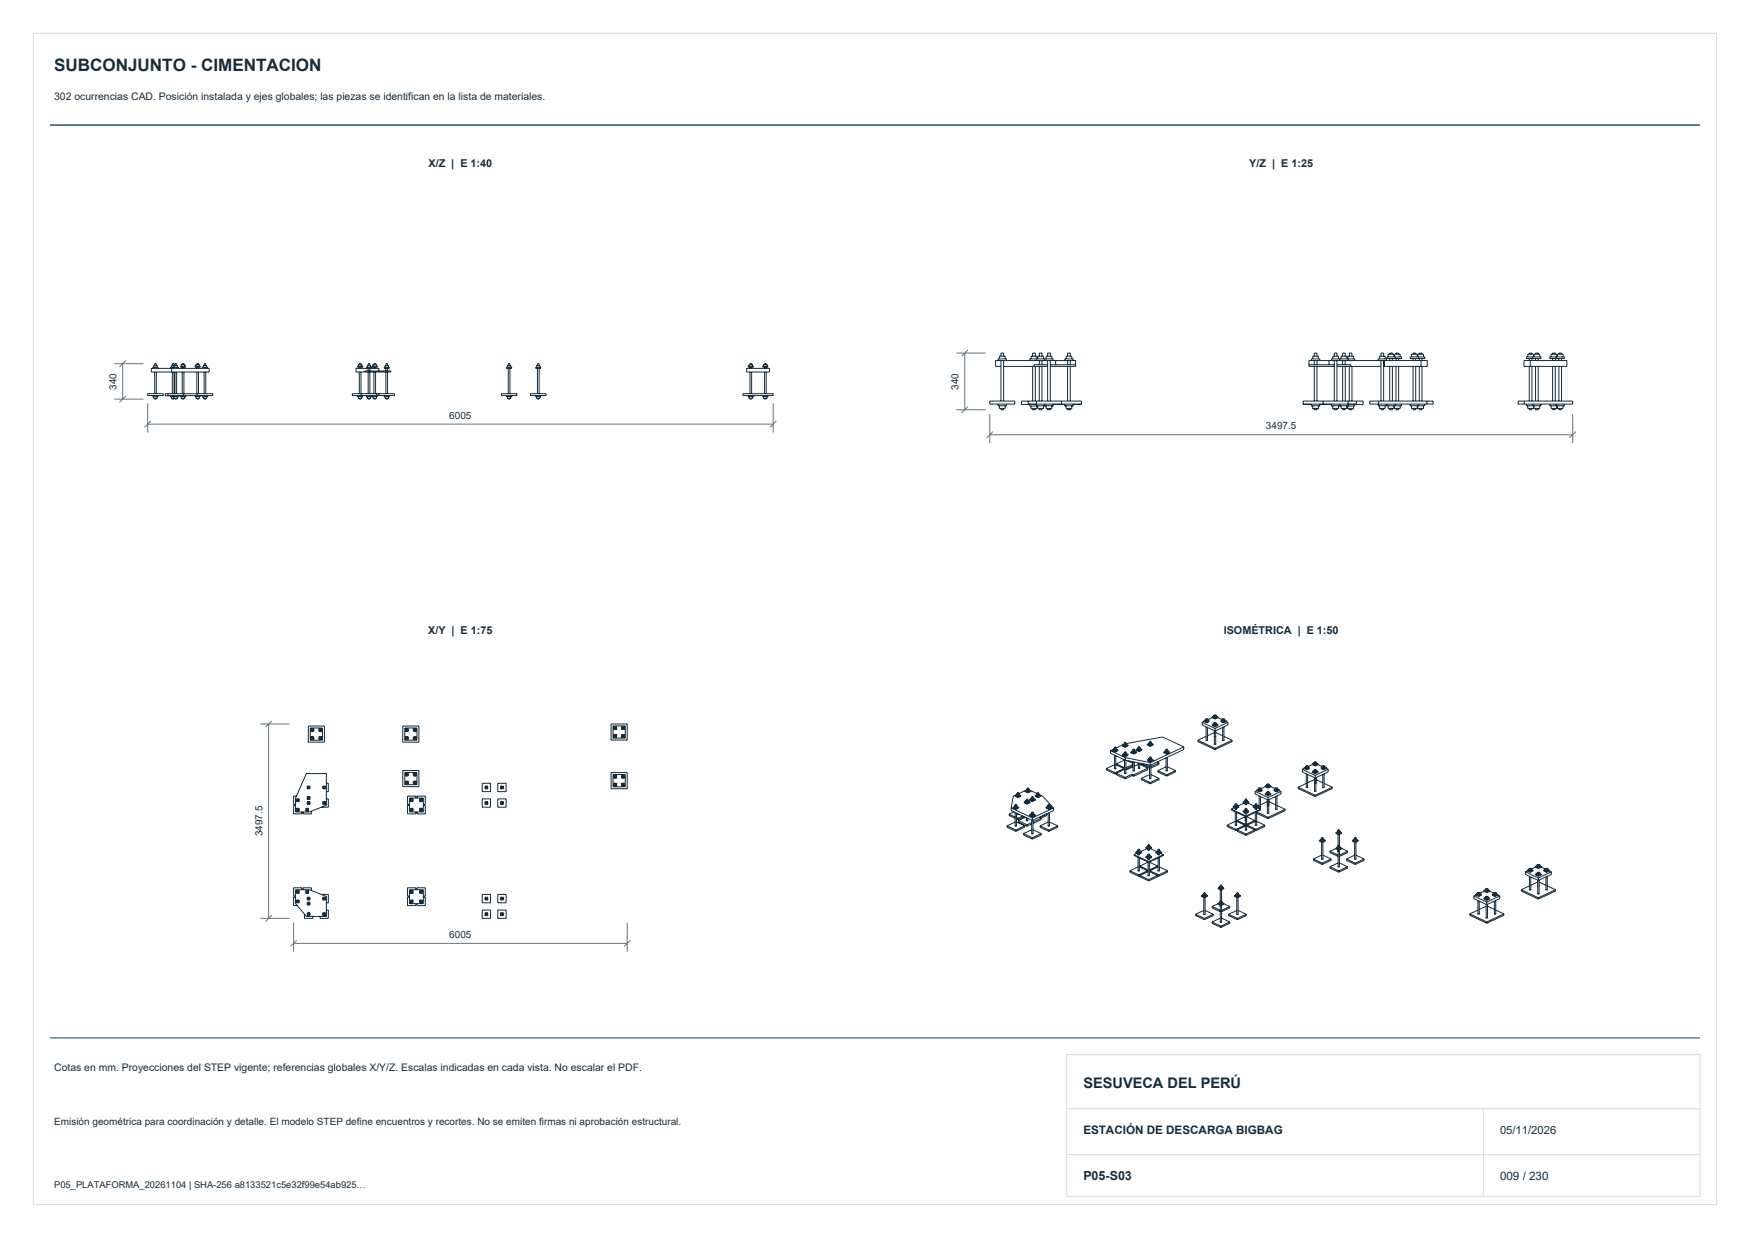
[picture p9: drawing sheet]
<svg xmlns="http://www.w3.org/2000/svg" width="420mm" height="297mm" viewBox="0 0 420 297" stroke-linecap="round" stroke-linejoin="round" font-family="sans-serif">
<defs><g id="words">
<text font-size="4.1" fill="#152c3d" x="13" y="17">SUBCONJUNTO - CIMENTACION</text>
<text font-size="3.5" fill="#152c3d" x="260" y="261">SESUVECA DEL PERÚ</text>
<text font-size="3" fill="#152c3d" x="260" y="283">P05-S03</text>
<g font-size="2.8" fill="#152c3d">
<text x="260" y="272">ESTACIÓN DE DESCARGA BIGBAG</text>
<text x="360" y="283">009 / 230</text>
</g>
<text font-size="2.7" fill="#152c3d" x="360" y="272">05/11/2026</text>
<g font-size="2.6" fill="#152c3d">
<text x="102.8" y="40">X/Z | E 1:40</text>
<text x="299.8" y="40">Y/Z | E 1:25</text>
<text x="102.8" y="152">X/Y | E 1:75</text>
<text x="293.7" y="152">ISOMÉTRICA | E 1:50</text>
</g>
<g font-size="2.5" fill="#152c3d">
<text x="13" y="24">302 ocurrencias CAD. Posición instalada y ejes globales; las piezas se identifican en la lista de materiales.</text>
<text x="13" y="257">Cotas en mm. Proyecciones del STEP vigente; referencias globales X/Y/Z. Escalas indicadas en cada vista. No escalar el PDF.</text>
</g>
<g font-size="2.4" fill="#152c3d">
<text x="27.9" y="93.5" transform="rotate(-90 27.9 93.5)">340</text>
<text x="230.1" y="93.5" transform="rotate(-90 230.1 93.5)">340</text>
<text x="107.8" y="100.4">6005</text>
<text x="303.8" y="103">3497.5</text>
<text x="63" y="200.7" transform="rotate(-90 63 200.7)">3497.5</text>
<text x="107.8" y="225">6005</text>
<text x="13" y="270">Emisión geométrica para coordinación y detalle. El modelo STEP define encuentros y recortes. No se emiten firmas ni aprobación estructural.</text>
</g>
<text font-size="2.3" fill="#152c3d" x="13" y="285">P05_PLATAFORMA_20261104 | SHA-256 a8133521c5e32f99e54ab925…</text>
</g></defs>
<path d="M8 8h404v281h-404zM256 253h152v34h-152zM256 277h152M256 266h152M356 266v21" fill="none" stroke="#d3dce3" stroke-width=".24"/>
<path d="M12 30h396" fill="none" stroke="#174e70" stroke-width=".35"/>
<path d="M12 249h396" fill="none" stroke="#174e70" stroke-width=".25"/>
<g fill="none" stroke="#152c3d" stroke-width=".24">
<path d="M35.4 94.4h3.8v.5h-3.8zM36.3 88.4h13.9v.8h-13.9zM36.7 88.4v-.3h1.2v.3M36.7 94.9v.2h1.2v-.2M36.9 88.1v-.4h.8v.4M36.9 95.1v.4h.8v-.4M37.1 87.7v-.5h.4v.5M37.1 95.5v.2h.4v-.2M37.1 89.2v5.2M37.5 89.2v5.2M39.7 94.4h11.4v.5h-11.4zM40.3 94.4v.5"/>
<path d="M40.9 88.4v-.3h1.9v.3M40.9 94.9v.3h.9M41.1 88.1v-.4h1.5v.4M41.1 95.2v.4h.9M41.2 88.4v.8M41.4 87.7v-.5h.4v.9M41.4 89.2v5.2M41.6 95.1h1.2M41.6 88.1v.3M41.6 94.9v.3M41.8 95.1v.6h-.4v-.1M41.8 95.5h.8"/>
<path d="M41.8 89.2v5.2M42 87.7v-.5h.4v.5M42 95.5v.2h.4v-.2M42 89.2v5.2M42.4 89.2v5.2M42.6 95.1v.5h-.2M42.8 94.9v.3h-.2M43.3 87.8h1.3v.3h-1.3zM43.5 87.8v-.4h.9v.4M43.5 95.1v.4h.9v-.4M43.7 87.4v-.2h.4v.2M43.7 95.5v.2h.4v-.2"/>
<path d="M43.7 88.1v.3M43.7 89.2v5.2M44.1 94.4v.5M44.1 88.1v.3M44.1 89.2v5.2M44.6 94.9v.2h-1.3v-.2M46.8 94.9v.2h1.3v-.2M46.8 87.8h1.3v.3h-1.3zM47 87.8v-.4h.9v.4M47 95.1v.4h.9v-.4M47.2 87.4v-.2h.4v.2M47.2 95.5v.2h.4v-.2"/>
<path d="M47.2 88.1v.3M47.2 89.2v5.2M47.3 94.4v.5M47.6 88.1v.3M47.6 89.2v5.2M48.6 88.4v-.3h1.2v.3M48.6 94.9v.2h1.2v-.2M48.8 88.1v-.4h.8v.4M48.8 95.1v.4h.8v-.4M49 87.7v-.5h.4v.5M49 95.5v.2h.4v-.2M49 89.2v5.2"/>
<path d="M49.4 89.2v5.2M84.6 94.4h10.1v.5h-10.1zM85.8 94.9v.2h1.3v-.2M85.8 87.8h1.3v.3h-1.3zM86 87.8v-.4h.9v.4M86 95.1v.4h.9v-.4M86.2 87.4v-.2h.4v.2M86.2 95.5v.2h.4v-.2M86.2 88.1v.3M86.2 89.2v5.2M86.6 88.1v.3M86.6 89.2v5.2"/>
<path d="M86.7 94.4v.5M87.9 88.4v-.3h1.3v.3M87.9 94.9v.2h1.3v-.2M88.1 88.1v-.4h.9v.4M88.1 95.1v.4h.9v-.4M88.4 87.7v-.5h.4v.5M88.4 95.5v.2h.4v-.2M88.4 88.4v.6M88.4 89.2v5.2M88.8 88.4v.6M88.8 89.2v5.2M89.3 94.9v.2h1.3v-.2"/>
<path d="M89.3 87.8h1.3v.3h-1.3zM89.5 87.8v-.4h.9v.4M89.5 95.1v.4h.9v-.4M89.7 87.4v-.2h.4v.2M89.7 95.5v.2h.4v-.2M89.7 88.1v.3M89.7 89.2v5.2M90.1 88.1v.3M90.1 89.2v5.2M90.4 94.4v.5M90.9 89v-.6h-5.5v.8h8.4v-.2h-6.2v.2M90.9 94.4v.5"/>
<path d="M92.2 88.1h1.2v.3h-1.2zM92.2 94.9v.2h1.2v-.2M92.4 88.1v-.4h.8v.4M92.4 95.1v.4h.8v-.4M92.6 87.7v-.5h.4v.5M92.6 95.5v.2h.4v-.2M92.6 88.4v.6M92.6 89.2v5.2M93 88.4v.6M93 89.2v5.2M120.3 94.4h3.8v.5h-3.8zM121.6 88.1h1.2v.3h-1.2z"/>
<path d="M121.6 94.9v.2h1.2v-.2M121.8 88.1v-.4h.8v.4M121.8 95.1v.4h.8v-.4M122 87.7v-.5h.4v.5M122 95.5v.2h.4v-.2M122 88.4v6M122.4 88.4v6M127.3 94.4h3.8v.5h-3.8zM128.6 88.1h1.2v.3h-1.2zM128.6 94.9v.2h1.2v-.2M128.8 88.1v-.4h.8v.4M128.8 95.1v.4h.8v-.4"/>
<path d="M129 87.7v-.5h.4v.5M129 95.5v.2h.4v-.2M129 88.4v6M129.4 88.4v6M178.3 94.4h7.3v.5h-7.3zM179.2 88.4h5.5v.8h-5.5zM179.6 94.9v.2h1.2v-.2M179.6 87.8h1.2v.3h-1.2zM179.8 87.8v-.4h.8v.4M179.8 95.1v.4h.8v-.4M180 87.4v-.2h.4v.2M180 95.5v.2h.4v-.2"/>
<path d="M180 88.1v.3M180 89.2v5.2M180.4 88.1v.3M180.4 89.2v5.2M183.1 94.9v.2h1.2v-.2M183.1 87.8h1.2v.3h-1.2zM183.3 87.8v-.4h.8v.4M183.3 95.1v.4h.8v-.4M183.5 87.4v-.2h.4v.2M183.5 95.5v.2h.4v-.2M183.5 88.1v.3M183.5 89.2v5.2"/>
<path d="M183.9 88.1v.3M183.9 89.2v5.2M237.6 96.2h6v.7h-6zM239.6 86.5v-.4h2v.4M239.6 96.9v.4h2v-.4M239.9 86.1v-.6h1.3v.6M239.9 97.3v.7h1.3v-.7M240.2 85.5v-.8h.7v.8M240.2 98v.3h.7v-.3M240.2 87.9h-1.2v-1.4h19.2v1.4h-6.1M240.2 86.5v9.7M240.9 87.9h10.5"/>
<path d="M240.9 86.5v9.7M246.8 96.2v.7h12.8M247.2 86.5v-.4h5.6v.4M247.2 97v.4h1.9M247.5 86.1v-.6h1.3v.6M247.5 97.4v.7h1.3v-.7M247.8 85.5v-.8h.7v.8M247.8 98.1v.2h.7v-.2M247.8 87.9v8.3M248.5 87.9v8.3M248.8 96.2v1.1h4M248.8 86.1v.4"/>
<path d="M248.8 97h-3.6v-.8h14.4v.8h-2M249.1 86.1v-.6h1.3v.6M249.1 97.3v.7h1.3v-.7M249.4 85.5v-.8h.7v.8M249.4 98v.3h.7v-.3M249.4 86.5v1M249.4 87.9v8.3M250.1 86.5v1M250.1 87.9v8.3M250.8 86.1v.4M250.8 96.9v.5h.3M251.1 86.1v-.6h1.3v.6"/>
<path d="M251.1 98h1.3M251.1 97.3v.8h.3M251.4 85.5v-.8h.7v.8M251.4 98v.3h.7v-.3M251.4 87.5h-3.2v.4M251.4 86.5v9.7M252.1 87.5h6.1M252.1 86.5v9.7M252.4 97.3v.8h-.3M252.8 96.9v.5h-.4M252.8 97h2.8M253.4 86.5v1"/>
<path d="M254.8 96.2v.8M255.6 86.5v-.4h2v.4M255.6 97.3h2M255.6 96.9v.5h.3M255.9 86.1v-.6h1.3v.6M255.9 98h1.3M255.9 97.3v.8h.3M256.2 85.5v-.8h.7v.8M256.2 98v.3h.7v-.3M256.2 86.5v1M256.2 87.9v8.3M256.9 86.5v1"/>
<path d="M256.9 87.9v8.3M257.2 97.3v.8h-.3M257.6 96.9v.5h-.4M314.2 87.5h6M314.8 86.5v-.4h2v.4M314.8 97.3h2M314.8 96.9v.5h.3M314.8 97h-2v-.8h14.4v.8h-3.6M315.1 86.1v-.6h1.3v.6M315.1 98h1.3M315.1 97.3v.8h.3M315.4 85.5v-.8h.7v.8"/>
<path d="M315.4 98v.3h.7v-.3M315.4 86.5v1M315.4 87.9v8.3M316.1 86.5v1M316.1 87.9v8.3M316.4 97.3v.8h-.3M316.8 96.9v.5h-.4M316.8 97h2.8M317.6 96.2v.8M319 86.5v1M319.6 86.5v-.4h5.6v.4M319.6 96.9v.5h.3"/>
<path d="M319.9 86.1v-.6h1.3v.6M319.9 98h1.3M319.9 97.3v.8h.3M320.2 85.5v-.8h.7v.8M320.2 98v.3h.7v-.3M320.2 87.9h-6v-1.4h28.4v1.4h-10.5M320.2 86.5v9.7M320.9 87.9h10.5M320.9 87.5h3.3v.4M320.9 86.5v9.7M321.2 97.3v.8h-.3M321.6 86.1v.4"/>
<path d="M321.6 96.9v.5h-.4M321.9 86.1v-.6h1.3v.6M321.9 97.3v.7h1.3v-.7M322.2 85.5v-.8h.7v.8M322.2 98v.3h.7v-.3M322.2 86.5v1M322.2 87.9v8.3M322.9 86.5v1M322.9 87.9v8.3M323.5 86.1v-.6h1.3v.6M323.5 97.4v.7h1.3v-.7M323.6 96.2v1.1h-4"/>
<path d="M323.6 86.1v.4M323.8 85.5v-.8h.7v.8M323.8 98.1v.2h.7v-.2M323.8 87.9v8.3M324.5 87.9v8.3M325.2 97v.4h-2M325.6 96.2v.7h-12.8M328.8 96.2h15.2v.7h-15.2zM330.8 86.5v-.4h2v.4M330.8 96.9v.4h2v-.4M330.9 96.2v.7M331.1 86.1v-.6h1.3v.6"/>
<path d="M331.1 97.3v.7h1.3v-.7M331.4 85.5v-.8h.7v.8M331.4 98v.3h.7v-.3M331.4 86.5v9.7M332.1 86.5v9.7M332.3 86.5v1.4M332.9 96.9v.4h3.5v-.4M332.9 85.6h3.5v.4h-3.5zM333.2 85.6v-.6h1.3v.6M333.2 97.3v.7h1.3v-.7M333.5 85v-.3h.7v.3M333.5 98v.3h.7v-.3"/>
<path d="M333.5 86v.5M333.5 87.9v8.3M334.2 86v.5M334.2 87.9v8.3M334.7 85.6v-.6h1.3v.6M334.7 97.3v.7h1.3v-.7M334.9 85.6v.4M334.9 96.9v.4M335 85v-.3h.7v.3M335 98v.3h.7v-.3M335 86v.5M335 87.9v8.3"/>
<path d="M335.7 86v.5M335.7 87.9v8.3M338.5 96.9v.4h3.5v-.4M338.5 85.6h3.5v.4h-3.5zM338.8 85.6v-.6h1.3v.6M338.8 97.3v.7h1.3v-.7M339.1 85v-.3h.7v.3M339.1 98v.3h.7v-.3M339.1 86v.5M339.1 87.9v8.3M339.8 86v.5M339.8 87.9v8.3"/>
<path d="M340.3 85.6v-.6h1.3v.6M340.3 97.3v.7h1.3v-.7M340.5 85.6v.4M340.5 96.9v.4M340.6 85v-.3h.7v.3M340.6 98v.3h.7v-.3M340.6 86v.5M340.6 87.9v8.3M341.1 86.5v1.4M341.3 86v.5M341.3 87.9v8.3M342.5 96.2v.7"/>
<path d="M364.4 96.2h13.1v.7h-13.1zM365.8 86.5h10.3v1.4h-10.3zM365.9 96.2v.7M366.4 96.9v.4h3.5v-.4M366.4 85.6h3.5v.4h-3.5zM366.7 85.6v-.6h1.3v.6M366.7 97.3v.7h1.3v-.7M367 85v-.3h.7v.3M367 98v.3h.7v-.3M367 86v.5M367 87.9v8.3M367.3 86.5v1.4"/>
<path d="M367.7 86v.5M367.7 87.9v8.3M367.9 85.6v.4M367.9 96.9v.4M368.2 85.6v-.6h1.3v.6M368.2 97.3v.7h1.3v-.7M368.5 85v-.3h.7v.3M368.5 98v.3h.7v-.3M368.5 86v.5M368.5 87.9v8.3M369.2 86v.5M369.2 87.9v8.3"/>
<path d="M372 96.9v.4h3.5v-.4M372 85.6h3.5v.4h-3.5zM372.3 85.6v-.6h1.3v.6M372.3 97.3v.7h1.3v-.7M372.6 85v-.3h.7v.3M372.6 98v.3h.7v-.3M372.6 86v.5M372.6 87.9v8.3M373.3 86v.5M373.3 87.9v8.3M373.5 85.6v.4M373.5 96.9v.4"/>
<path d="M373.8 85.6v-.6h1.3v.6M373.8 97.3v.7h1.3v-.7M374.1 85v-.3h.7v.3M374.1 98v.3h.7v-.3M374.1 86v.5M374.1 87.9v8.3M374.8 86v.5M374.8 87.9v8.3M74 174.2h3.9v3.8h-3.9zM74.5 174.6h2.9v3h-2.9zM74.7 176.7l.6 .2v.5h-.6zM74.7 174.8h.6l-.1 .7h-.5z"/>
<path d="M74.9 175.2h.2M76.5 176.9l.7-.2v.7h-.7zM76.5 174.8h.7v.7h-.5zM76.8 175.2h.2M96.7 174.2h3.8v3.8h-3.8zM97.1 174.6h3v3h-3zM97.3 174.8h.7l-.1 .7h-.6zM97.3 176.7l.7 .2v.5h-.7zM97.6 175.2h.2M99.2 174.8h.7v.7h-.6zM99.2 176.9l.7-.2v.7h-.7zM99.4 175.2h.2"/>
<path d="M146.7 173.7h3.8v3.8h-3.8zM147.1 174.1h3v3h-3zM147.3 174.3h.7v.7h-.7zM147.3 176.2h.7v.7h-.7zM149.2 174.3h.7v.7h-.7zM149.2 176.2h.7v.7h-.7zM267.3 179.6l.3 .2 .4-.2M267.3 179.6v.4l.3 .1 .4-.1v-.4M267.3 179.7l-.8 .4M267.5 179.6h.3M267.5 179.3h.3M267.5 179.5l-.2 .1"/>
<path d="M267.5 179.6h.1M267.5 179.3v.4M267.8 179.6h.1M267.8 179.3v.4M268 179.7l.3 .2M268.3 179.9l-.7 .3M268.3 179.9v.2l-.7 .3M269.7 178.6l-1.9 .9 .2 .1M269.7 178.5l.4 .2 .3-.2M269.7 178.5v.3l.4 .1 .3-.1v-.3M269.9 178.2h.3M269.9 178.4l-.2 .1"/>
<path d="M269.9 178.5h.1M269.9 178.2v.3M270 179.1v.2M270 179.1l-.7-.3v.2l.7 .3M270.2 178.2v.3h-.3M270.2 178.4l.2 .1M270.3 178.4l8.7-1.6 5.1 2.4M270.4 178.6l.3 .2M270.7 178.8l-.7 .3M270.7 178.8v.2l-.7 .3M271.9 179.8h.4M271.9 180l-.2 .1"/>
<path d="M271.9 179.8v.4M272.3 180l.1 .1M272.3 179.8v.4M272.7 179.8l.7 .3M272.7 179.8v.2l.7 .3M273 179.5l.4 .2 .3-.2M273 179.5v.4l.4 .1 .3-.1v-.4M273 179.6l-.3 .2M273.2 179.5h.3M273.2 179.2h.3M273.2 179.4l-.2 .1M273.2 179.5h.1"/>
<path d="M273.2 179.2v.4M273.5 179.4l.2 .1M273.5 179.2v.4M273.5 179.5h.1M273.7 179.6l.4 .2M274.1 179.8l-.7 .3M274.1 179.8v.2l-.7 .3M275.3 178.6v.1l.8 .4M275.3 178.6l.8 .3M275.7 178.3l.4 .1 .3-.1M275.7 178.3v.3l.4 .1 .3-.1v-.3M275.7 178.4l-.4 .2"/>
<path d="M275.9 178.3h.3M275.9 177.9h.3M275.9 178.1l-.2 .2M275.9 178.2h.1M275.9 177.9v.4M276.1 178.9v.2M276.2 178.1l.2 .2M276.2 177.9v.4M276.2 178.3h.1M276.4 178.4l.4 .2M276.8 178.6l-.7 .3M276.8 178.6v.1l-.7 .4"/>
<path d="M279.9 179.8h.3M279.9 180l-.2 .1M279.9 179.8v.4M280.2 180l.2 .1M280.2 179.8v.4M284.1 179.2l-8 3.8M284.1 179.2v.6l-8 3.8M287.5 177.6l4.1 1.9M287.5 177.6v.3l4.1 1.9M288.5 173.3v.6l3.1 1.5M288.5 173.3l3.1 1.5M288.9 172.9l.7 .3"/>
<path d="M288.9 172.9v.2l.7 .3M288.9 173.1l-.4 .2M289.3 172.6l.3 .2 .4-.2M289.3 172.6v.4l.3 .1 .4-.1v-.4M289.3 172.7l-.4 .2M289.4 177.6h.4M289.5 172.6h.3M289.5 172.5h.3M289.5 172.6h.1M289.5 177.6h-.1M289.5 176.7l-2 .9M289.5 172.5v.2"/>
<path d="M289.5 174.4v3.2M289.5 172.5l-.2 .1M289.5 173.4h.1M289.6 173.2v.2M289.8 172.5l.2 .1M289.8 177.6h.1M289.8 172.5v.2M289.8 174.5v3.1M289.8 172.6h.1M290 172.7l.2 .1v.4l-.6 .2M290.2 173l-.6 .2M290.9 173.8l.7 .4"/>
<path d="M290.9 173.8v.2l.7 .3M290.9 172l.6 .2M290.9 172v.2l.6 .2M290.9 172.2l-.9 .4M291.3 171.7l.3 .2 .4-.2M291.3 171.7v.3l.3 .1 .3-.1 .1-.3M291.3 173.6l.3 .1 .4-.1M291.3 173.6v.3l.3 .1 .3-.1 .1-.3M291.3 171.8l-.4 .2M291.3 173.7l-.4 .1M291.4 178.5h.4M291.4 176.7h.1"/>
<path d="M291.4 171.7h.4M291.4 173.6h.4M291.4 178.5h.1M291.4 176.6h.1M291.4 171.6h.4M291.4 173.4h.4M291.4 171.7h.1M291.4 173.5v.1M291.4 175.7l-1.6 .8M291.4 171.6v.1M291.4 173.4v.2M291.4 175.3v3.3"/>
<path d="M291.5 172.2h.3M291.5 172.4h.3M291.5 172.2v.2M291.5 171.6l-.2 .1M291.5 173.4l-.2 .2M291.5 174.3h.1M291.5 171.5l-.1 .1M291.5 171.5l.3 .1M291.5 173.4h-.1M291.5 173.4h.3M291.6 174.2v.1M291.6 174.8v.6"/>
<path d="M291.6 179.5v.3M291.7 174.3h.1M291.8 171.6l.2 .1M291.8 173.4l.2 .2M291.8 172.2v.2M291.8 171.7h.1M291.8 173.5v.1M291.8 171.6v.1M291.8 173.4v.2M291.8 175.3v3.3M291.8 175.7l1.6 .8M291.8 176.7h.1"/>
<path d="M291.8 178.5h.1M292 173.7l.3 .1M292 171.8l.3 .2M292.3 172.2l.9 .4M292.3 172v.2M292.3 173.8v.2l-.7 .3M292.3 172l-.5 .2M292.3 172.2l-.5 .2M292.3 173.8l-.7 .4M293 173l.6 .2M293.2 172.6l.4 .2 .3-.2M293.2 172.6l.1 .4 .3 .1 .3-.1v-.4"/>
<path d="M293.2 172.7l-.2 .1v.4l.6 .2M293.4 177.6h.4M293.4 172.6h.4M293.4 172.5h.3M293.4 172.6h.1M293.4 177.6h.1M293.4 172.5v.2M293.4 174.5v3.1M293.4 172.5l-.2 .1M293.6 173.2v.2M293.7 173.4h.1M293.7 172.5l.2 .1"/>
<path d="M293.7 177.6h.1M293.7 176.7l2 .9M293.7 172.5v.2M293.7 174.4v3.2M293.8 172.6h.1M293.9 172.7l.4 .2M294.3 173.1l.4 .2M294.3 172.9l-.7 .3M294.3 173.1l-.7 .3M294.3 172.9v.2M294.7 173.3l-3.1 1.5M294.7 173.3v.6l-3.1 1.5"/>
<path d="M295.7 177.6l-4.1 1.9M295.7 177.6v.3l-4.1 1.9M70.9 193.2h-.4v2h2v-.4M71.1 191.6h.7v.7h-.7zM71.1 193.9h.7v.7h-.7zM71.1 191h-.6v2h.4M71.4 192h.2M73.4 193.9h.7v.7h-.7zM73.5 185.6h4.8v7.6l-4 1.6h-3.4v-3.4zM73.7 192.3h.7v.7h-.7zM73.7 188.6h.7v.6h-.7zM73.7 191.1h.7v.7h-.7z"/>
<path d="M74.7 194.6v.6h-2v-.4M77.5 192.3h.6v.7h-.6zM77.5 188.6h.6v.6h-.6zM78.3 191.6h.5v2h-1.7M78.3 187.9h.5v2h-.5M96.7 184.8h3.8v3.9h-3.8zM97.1 185.3h3v2.9h-3zM97.3 185.5h.7v.5l-.7 .2zM97.3 187.4h.6l.1 .6h-.7zM98.3 191.4h3.3v3.4h-3.3zM98.3 193.2h-.5v2h2v-.4M98.5 191.6h.6v.7h-.6z"/>
<path d="M98.5 193.9h.6v.7h-.6zM99.2 185.5h.7v.7l-.7-.2zM99.3 187.4h.6v.6h-.7zM99.8 191.4v-.4h-2v2h.5M100.1 191.4v-.4h2v2h-.5M100.7 191.6h.7v.7h-.7zM100.7 193.9h.7v.7h-.7zM101 192h.2M101.6 193.2h.5v2h-2v-.4M115.7 191.6h2v2h-2zM115.7 187.9h2v2h-2zM116.4 188.6h.7v.6h-.7z"/>
<path d="M116.4 192.3h.7v.7h-.7zM119.5 191.6h2v2h-2zM119.5 187.9h2v2h-2zM120.1 188.6h.7v.6h-.7zM120.1 192.3h.7v.7h-.7zM146.7 185.3h3.8v3.9h-3.8zM147.1 185.8h3v2.9h-3zM147.3 187.9h.7v.6h-.7zM147.3 186h.7v.7h-.7zM149.2 187.9h.7v.6h-.7zM149.2 186h.7v.7h-.7zM241.7 198.1l2.1 1"/>
<path d="M241.7 198.1v.3l2.1 1M242.2 195.3l1.4 .7M242.2 195.3v.3l1.4 .7M242.7 193.8l5.1 2.4M242.7 193.8v.7l5.1 2.3M243.1 193.7l.7 .3M243.1 193.7v.1l.7 .4M243.3 194.8l-1.1 .5M243.5 193.4l.3 .1 .4-.1M243.5 193.4v.3l.3 .1 .3-.1 .1-.3M243.5 193.5l-.4 .2M243.6 193.4h.4"/>
<path d="M243.6 193h.4M243.6 193.2l-.1 .2M243.6 193.4h.1M243.6 198.1l.3 .1M243.6 197.2l-1.9 .9M243.6 193v.4M243.6 194.9v3.3M243.8 194v.2M243.8 199.1v.3M244 190.6l.3 .1 .3-.1M244 190.6v.3l.3 .1 .3-.1v-.3M244 190.7l-.8 .3-.5 2.8"/>
<path d="M244 193.2l.2 .2M244 197.2l1.9 .9M244 196.2l.3 .1M244 196.5l.3 .1M244 193v.4M244 195.1v3.1M244 193.4h.1M244 198.1h.1M244 198.1l-.1 .1M244.1 195.3l.3 .1M244.1 195.3h.1M244.1 190.2h.4"/>
<path d="M244.1 190.4l-.1 .2M244.1 190.5h.1M244.1 190.2v.4M244.1 195.1v.3M244.2 193.5l.3 .2M244.3 191.2l-.7-.4v.2l.7 .4M244.3 191.2v.2M244.3 196.3v.3M244.4 196.9l2.1 1M244.4 196.9v.3l2.1 1M244.5 190.2v.4h-.4M244.5 195.3v.1"/>
<path d="M244.5 195.3h.1M244.5 195.3l-.1 .1M244.5 193.7l-.7 .3M244.5 193.7v.1l-.7 .4M244.6 190.7l.4 .1M245 190.8l-.7 .4M245 190.8v.2l-.7 .4M245.5 195.8l-1.2 .5M245.6 200l2.2 1M245.6 200v.3l2.2 1M245.8 192.4l.7 .3M245.8 192.4v.2l.7 .3"/>
<path d="M245.8 195.9l-1.5 .7M245.9 198.1l-2.1 1M245.9 198.1v.3l-2.1 1M246.1 196.1l-1.7 .8M246.1 192.1l.4 .2 .3-.2M246.1 192.1l.1 .4 .3 .1 .3-.1v-.4M246.1 192.2l-.3 .2M246.3 191.8h.4M246.3 192l-.2 .1M246.3 191.8v.4l.4-.1M246.3 196.8l.4 .1M246.3 196.2v.7"/>
<path d="M246.4 191.7h.1M246.4 189.5l-1.9 .9 .1 .2M246.4 189.4l.3 .2 .4-.2M246.4 189.4v.4l.3 .1 .3-.1 .1-.4M246.4 191.7l.3 .1M246.5 192.7v.2M246.5 197.9v.3M246.5 189.4l.3 .1M246.5 189.1h.4M246.5 189.3l-.1 .1M246.5 189.4h.1M246.5 189.1v.4"/>
<path d="M246.7 192l.1 .1M246.7 191.8v.3M246.7 196.3v.6M246.7 192.1h.1M246.7 196.9h.1M246.7 190l.7-.3v.2l-.7 .3M246.7 190l-.7-.3v.2l.7 .3M246.7 190v.2M246.8 192.2l.4 .2M246.9 189.4l-.1 .1M246.9 189.3l.2 .1M246.9 189.1v.4"/>
<path d="M247.1 189.5l1.9 .9-.2 .2M247.1 195.5l.7 .3M247.1 195.5v.2l.7 .3M247.1 191.8v.2l.7 .3M247.1 191.8l.7 .3M247.2 192.4l-.7 .3M247.2 192.4v.2l-.7 .3M247.4 195.2l.4 .2 .3-.2M247.4 195.2v.4l.4 .1 .3-.1v-.4M247.4 191.5l.4 .2 .3-.2M247.4 191.5v.4l.4 .1 .3-.1v-.4M247.4 195.3l-.3 .2"/>
<path d="M247.4 191.6l-.3 .2M247.6 195.2h.3M247.6 191.5h.3M247.6 194.9h.3M247.6 191.2h.3M247.6 195.1l-.2 .1M247.6 195.2h.1M247.6 191.4l-.2 .1M247.6 191.5h.1M247.6 199.9l.3 .1M247.6 199.1l-2 .9M247.6 197.3l-1.1 .6"/>
<path d="M247.6 197.7l-1.1 .5M247.6 191.2v.3M247.6 194.9v.4M247.6 196.8v3.2M247.8 192.1v.2M247.8 195.8v.2M247.8 196.2v.6M247.9 195.2h.1M247.9 195.1l.2 .1M247.9 191.4l.2 .1M247.9 199.9v.1M247.9 199.1l2 .9"/>
<path d="M247.9 191.2v.3M247.9 194.9v.4M247.9 196.8v3.2M247.9 191.5h.1M248.1 195.3l.4 .2M248.1 191.6l.4 .2M248.4 190.8l.7 .4M248.4 190.8v.2l.7 .4M248.5 191.8v.2l-.7 .3M248.5 195.5v.2l-.7 .3M248.5 195.5l-.7 .3M248.5 191.8l-.7 .3"/>
<path d="M248.8 190.6l.3 .1 .4-.1M248.8 190.6v.3l.3 .1 .3-.1 .1-.3M248.8 190.7l-.4 .1M248.9 190.6h.4M249 190.2h.3M249 190.5h.1M249 190.2v.4M249.1 191.2l.7-.4v.2l-.7 .4M249.1 191.2v.2M249.3 190.4l.2 .2M249.3 190.2v.4M249.3 190.6h.1"/>
<path d="M249.5 190.7l.7 .3 2.7 2.8M249.6 198.1l2.1 1M249.6 198.1v.3l2.1 1M249.9 200l-2.1 1M249.9 200v.3l-2.1 1M251 193.7v.1l.7 .4M251 193.7l.7 .3M251.1 195.3h.1M251.2 195.3l-1.7 .8 .4 .2v.3l-2 .9M251.2 195.3v.4l-3.3 1.5M251.4 193.4l.3 .1 .4-.1M251.4 193.4v.3l.3 .1 .4-.1v-.3"/>
<path d="M251.4 193.5l-.4 .2M251.6 193.4h.3M251.6 193h.3M251.6 193.2l-.2 .2M251.6 193.4h.1M251.6 198.1l.3 .1M251.6 197.2l-2 .9M251.6 193v.4M251.6 195.1v3.1M251.7 194v.2M251.7 199.1v.3M251.9 193.2l.2 .2"/>
<path d="M251.9 197.2l1.9 .9M251.9 193v.4M251.9 194.9v3.3M251.9 193.4h.1M251.9 198.1h.1M251.9 198.1v.1M252.1 193.5l.3 .2M252.4 193.7v.1l-.7 .4M252.4 193.7l-.7 .3M252.9 193.8l-5.1 2.4M252.9 193.8v.7l-5.1 2.3M253.8 198.1l-2.1 1"/>
<path d="M253.8 198.1v.3l-2.1 1M265.5 184.4l2.1 1M265.5 184.4v.3l2.1 1M266.5 180.1l3.5 1.6M266.5 180.1v.6l3.5 1.7M267.5 184.3l.3 .1M267.5 183.5l-2 .9M267.5 181.2v3.2M267.6 180.2l-.7-.3v.2l.7 .3M267.6 180.2v.2M267.6 185.4v.3M267.8 184.3v.1"/>
<path d="M267.8 183.5l2 .9M267.8 181.3v3.1M267.9 185.6l-.3 .1M267.9 185.5l2.1 1M267.9 183.3l2 .9M267.9 183.3v.2M267.9 185.5v.4l2.1 1M269.3 181l.7 .4M269.3 181v.2l.7 .3M269.7 180.8l.4 .1 .3-.1M269.7 180.8v.3l.4 .1 .3-.1v-.3M269.7 180.9l-.4 .1"/>
<path d="M269.8 184.4l-2.2 1M269.8 184.4v.2M269.8 184.4l.1 .1M269.9 183.3h.1M269.9 183.2h.1M269.9 180.4h.3M269.9 180.6l-.2 .2M269.9 180.7v.1M269.9 185.5h.1M269.9 182.3l-2 1M269.9 184.6l-2 .9M269.9 180.4v.4"/>
<path d="M269.9 182.3v3.2M270 181.7l6.1 1.3M270 182.4l6.1 1.2M270 181.4v.1M270 181.7v.7M270 186.5v.4M270.2 180.7l-.3 .1M270.2 180.6l.2 .2M270.2 183.2v.1M270.2 185.5h-.3M270.2 180.4v.4M270.2 182.4v3.1"/>
<path d="M270.4 180.9l.3 .1M270.4 182.4l1.5 .7M270.7 181l-.7 .4M270.7 181v.2l-.7 .3M271.4 180.4l.7 .3M271.4 180.4v.2l.7 .3M271.7 186.1l-1.7 .8M271.7 185.7l.4 .2M271.7 185.7l-1.7 .8M271.7 186.1l.4 .1M271.7 185.7v.4M271.7 180.1l.4 .2 .3-.2"/>
<path d="M271.7 180.1l.1 .4 .3 .1 .3-.1v-.4M271.7 180.2l-.3 .2M271.9 184.9h.4M271.9 180.1h.4M271.9 184.8h.1M271.9 180.1h.1M271.9 184l-1.5 .7-.2-.1M271.9 183.4l-1.7 .8M271.9 183.7l-1.7 .8M271.9 182.7v2.2M272.1 180.7v.2M272.1 185.9v.3"/>
<path d="M272.3 182.8v2.1M272.3 180.1h.1M272.3 184.9h.1M272.4 180.2l.4 .2M272.8 180.4l-.7 .3M272.8 180.4v.2l-.7 .3M273.2 184.3h.3M273.2 184.2h.1M273.2 183.4l-.9 .4M273.2 183v1.3M273.4 180.1v.2M273.5 183.4l2 .9"/>
<path d="M273.5 183.1v1.2M273.5 184.3h.1M273.9 183.2v.1l2 1M273.9 186.7l2.2 1M273.9 186.7v.4l2.2 .9M274.4 183.3l1.5 .6M275.3 182.3l.8 .3M275.3 182.3v.1l.8 .4M275.5 184.3l-3.4 1.6M275.5 184.3v.3l-3.4 1.6M275.7 182l.4 .1 .3-.1M275.7 182v.3l.4 .1 .3-.1v-.3"/>
<path d="M275.7 182.1l-.4 .2M275.9 186.7h.3M275.9 182h.3M275.9 186.7h.1M275.9 181.6h.3M275.9 181.8l-.2 .2M275.9 182h.1M275.9 185.8l-2 .9M275.9 181.6v.4M275.9 183.6v3.2M276.1 182.6v.2M276.1 183v.6"/>
<path d="M276.1 187.7v.3M276.2 181.8l.2 .2M276.2 185.8l2 .9M276.2 181.6v.4M276.2 183.5v3.3M276.2 182h.1M276.2 186.7h.1M276.4 182.1l.4 .2M276.8 182.3l-.7 .3M276.8 182.3v.1l-.7 .4M277.7 182.8l.5 .2M277.9 184.9v.3l2.1 1"/>
<path d="M277.9 184.9l2.1 1M278.2 186.7l-2.1 1M278.2 183l-2 .9M278.2 186.7v.4l-2.1 .9M278.2 183v.3l-2 1M279.3 180.4v.2l.7 .3M279.3 180.4l.7 .3M279.7 180.1l.3 .2 .4-.2M279.7 180.1v.4l.3 .1 .3-.1 .1-.4M279.7 180.2l-.4 .2M279.8 184.9h.4M279.8 180.1h.4"/>
<path d="M279.9 184.8h.1M279.9 180.1h.1M279.9 184l-2 .9M279.9 181.8v3.1M280 180.7v.2M280 185.9v.3M280.2 181.7v3.2M280.2 184l1.9 .9M280.2 180.1h.1M280.2 184.9h.1M280.4 180.2l.3 .2M280.7 180.4l-.7 .3"/>
<path d="M280.7 180.4v.2l-.7 .3M282.1 184.9l-2.1 1M282.1 184.9v.3l-2.1 1M294.5 198l2.1 1M294.5 198v.3l2.1 1M295.5 194.1l3.5 1.7M295.5 194.1v.2l3.5 1.6M295.9 193.5l.7 .3M295.9 193.5v.2l.7 .3M296.2 193.8l-.7 .3M296.3 193.2l.3 .2 .4-.2M296.3 193.2v.3l.3 .2 .4-.1v-.4"/>
<path d="M296.3 193.3l-.4 .2M296.4 194.1l.4 .1M296.4 198h.4M296.5 193.2l.2 .1M296.4 194.1h.1M296.5 197.9h.1M296.5 192.9h.3M296.5 192.9h.2M296.5 193.1l-.2 .1M296.5 193.2h.1M296.5 197l-2 1M296.5 192.9v.3"/>
<path d="M296.5 193.9v.3M296.5 194.7v3.3M296.6 193.8v.2M296.6 199v.3M296.7 192.9h.1M296.8 194.1v.1M296.8 193.2l-.1 .1M296.8 193.1l.2 .1M296.8 197.9v.1M296.8 197l1.9 1M296.8 192.9v.3M296.8 193.9v.3"/>
<path d="M296.8 194.9v3.1M296.9 196.8l2-.9v3.2M296.9 196.8v.3M296.9 196.8l2 1M297 193.3l.3 .2M297.3 193.5l-.7 .3M297.3 193.5v.2l-.7 .3M298.3 194.6l.7 .4M298.3 194.6v.2l.7 .3M298.3 192.4v.1l.7 .4M298.3 192.4l.7 .3M298.6 192.7l-1.5 .7"/>
<path d="M298.7 194.3l.3 .2 .4-.2M298.7 194.3v.4l.3 .1 .4-.1v-.4M298.7 192.1l.3 .1 .4-.1M298.7 192.1v.3l.3 .1 .4-.1v-.3M298.7 194.5l-.4 .1M298.7 192.2l-.4 .2M298.7 198l-2.1 1M298.7 198l.2 .1M298.7 198v.2M298.9 193h.3M298.9 199.1h.3M298.9 196.8h.1"/>
<path d="M298.9 194.3h.3M298.9 192.1h.3M298.9 193h.1M298.9 199.1h.1M298.9 194h.3M298.9 191.7h.3M298.9 195.2l.1 .1 .2-.1M298.9 194.2l-.2 .1M298.9 194.3h.1M298.9 191.9l-.2 .2M298.9 192.1h.1M298.9 198.2l-2.3 1.1"/>
<path d="M298.9 191.7v.4M298.9 192.8v.2M298.9 194v.4M298.9 195.1v.2M299 192.7v.2M299 195v.1M299 195.8v.1M299.2 192.9h.1M299.2 194.2l.2 .1M299.2 191.9l.2 .2M299.2 196.8h.1M299.2 198.2l2 .9"/>
<path d="M299.2 191.7v.4M299.2 192.8v.2M299.2 194v.4M299.2 195.1v.2M299.2 194.3h.1M299.2 192.1h.1M299.2 199.1h.1M299.2 196.9h.1M299.3 198l-.1 .1M299.3 198l2.1 1M299.3 198v.2M299.4 194.5l.3 .1"/>
<path d="M299.4 192.2l.3 .2M299.5 192.7l1.5 .7M299.7 194.6l-.7 .4M299.7 194.6v.2l-.7 .3M299.7 192.4l-.7 .3M299.7 192.4v.1l-.7 .4M300.7 193.5l.7 .3M300.7 193.5v.2l.7 .3M301.1 193.2l.3 .2 .4-.2M301.1 193.2v.3l.3 .2 .4-.1v-.4M301.1 193.3l-.4 .2M301.2 199.1l-2.2 1"/>
<path d="M301.2 199.1v.3l-2.2 1M301.2 196.8v.3M301.2 196.8l-2-.9v3.2M301.2 199.1l.2 .2M301.2 196.8l-2 1M301.2 194.9l.1 .1M301.2 189.9l3.1 1.4M301.2 189.9v.6l3.1 1.4M301.3 194.1h.3M301.3 198h.3M301.3 193.2h.3M301.3 194.1h.1"/>
<path d="M301.3 197.9h.1M301.3 192.9h.3M301.3 193.1l-.2 .1M301.3 193.2h.1M301.3 197l-2 1M301.3 192.9v.3M301.3 193.9v.3M301.3 194.9v3.1M301.4 193.8v.2M301.4 199v.3M301.6 194.1h.1M301.6 193.1l.2 .1"/>
<path d="M301.6 194.8l2.7 1.3M301.6 192.9v.3M301.6 193.9v.3M301.6 194.7v3.3M301.6 195.1l2.7 1.3M301.6 197l2 1M301.6 193.2h.1M301.6 198h.1M301.6 189.5l.8 .3M301.6 189.5v.1l.8 .4M301.7 189.7l-.5 .2M301.8 193.3l.3 .2"/>
<path d="M301.9 193.8l.7 .3M302 189.2l.4 .2 .3-.2M302 189.2v.3l.4 .1 .3-.1v-.3M302 189.3l-.4 .2M302.1 193.5l-.7 .3M302.1 193.5v.2l-.7 .3M302.2 189.1h.3M302.2 189.2h.3M302.2 193.2l-.3 .2M302.2 189.1v.1M302.2 190.9v3M302.2 189l-.2 .2"/>
<path d="M302.2 189.9h.1M302.4 189.8v.2M302.5 189.9h.1M302.5 189l.2 .2M302.5 189.1v.1M302.5 191.1v3M302.5 189.2h.1M302.6 194.1v.2l-3.6 1.6M302.6 194.1l-3.6 1.7M302.7 189.3l.2 .1v.3l-.5 .3M302.9 189.5l-.5 .3M303.6 198l-2.2 1"/>
<path d="M303.6 198v.3l-2.2 1M303.6 190.4l.7 .3M303.6 190.4v.2l.7 .3M303.6 188.5l.6 .3M303.6 188.5v.2l.6 .3M303.6 188.7l-.9 .5M304 188.3l.3 .1 .4-.1M304 188.3v.3l.3 .1 .4-.1v-.3M304 190.1l.3 .2 .4-.2M304 190.1v.4l.3 .1 .4-.1v-.4M304 188.4l-.4 .1M304 190.2l-.4 .2"/>
<path d="M304.2 188.1h.3M304.2 190h.3M304.2 188.2l.3 .1M304.2 190.1h.3M304.2 195l.3 .1M304.2 193.2v.1M304.2 188.1v.2M304.2 190v.1M304.2 191.9v3.2M304.2 192.3l-1.7 .8M304.2 188.8h.3M304.2 189h.3"/>
<path d="M304.2 188.8v.2M304.2 188.1l-.2 .2M304.2 190l-.2 .1M304.2 188.1h.1M304.2 189.9v.1M304.2 189.9l.3 .1M304.3 190.7v.2M304.3 191.3v.6M304.3 196.1v.3M304.5 190.8h.1M304.5 188.1l.2 .2M304.5 190l.2 .1"/>
<path d="M304.5 188.8v.2M304.5 188.2v.1M304.5 190.1h.1M304.5 192.3l1.7 .8M304.5 188.1v.2M304.5 190v.1M304.5 191.9v3.2M304.5 193.2h.1M304.5 195.1h.1M304.5 193.2v.1M304.7 188.4l.3 .1M304.7 190.2l.3 .2"/>
<path d="M305 188.7l1 .5M305 188.5l-.5 .3M305 188.7l-.5 .3M305 188.5v.2M305 190.4v.2l-.7 .3M305 190.4l-.7 .3M305.8 189.5l.5 .3M306 189.2l.3 .2 .4-.2M306 189.2v.3l.3 .1 .3-.1 .1-.3M306 189.3l-.2 .1v.3l.5 .3M306.2 189.1h.3M306.2 189.2h.3"/>
<path d="M306.2 194.1l.1 .1 .2-.1M306.2 189.1v.1M306.2 191.1v3.1M306.2 189l-.2 .2M306.3 189.8v.2M306.4 189.9h.1M306.5 189l.2 .2M306.5 193.2l1.9 1M306.5 189.1v.1M306.5 190.9v3.3M306.5 189.2h.1M306.7 189.3l.3 .2"/>
<path d="M307 189.7l.4 .2M307 189.5l-.7 .3M307 189.6l-.7 .4M307 189.5v.1M307.4 189.9l-3.1 1.4M307.4 189.9v.6l-3.1 1.4M308.4 194.2l-4.1 1.9M308.4 194.2v.3l-4.1 1.9M311.5 188.9l4.1 1.9M311.5 188.9v.3l4.1 1.9M312.5 184.6l3.1 1.4M312.5 184.6v.6l3.1 1.4"/>
<path d="M313 184.2l.7 .3M313 184.2v.1l.7 .4M313 184.4l-.5 .2M313.3 183.9l.4 .2 .3-.2M313.3 183.9v.3l.4 .1 .3-.1v-.3M313.3 184l-.3 .2M313.5 183.8h.3M313.5 183.9h.1M313.5 188.8v.1M313.5 187.9l-2 1M313.5 183.8v.1M313.5 185.6v3.3"/>
<path d="M313.5 183.7l-.2 .2M313.5 184.6h.1M313.7 184.5v.2M313.8 183.7l.2 .2M313.8 183.8h.1M313.8 183.9h-.3M313.8 188.8l-.3 .1M313.8 183.8v.1M313.8 185.8v3.1M314 184l.2 .1v.3l-.5 .3M314.2 184.2l-.5 .3M314.9 185.1l.7 .3"/>
<path d="M314.9 185.1v.2l.7 .3M314.9 183.2l.6 .3M314.9 183.4l.6 .3M314.9 183.2v.2M315 183.4l-1 .5M315.3 183l.4 .1 .3-.1M315.3 183v.3l.4 .1 .3-.1v-.3M315.3 184.8l.4 .2 .3-.2M315.3 184.8v.4l.4 .1 .3-.1v-.4M315.3 183.1l-.4 .1M315.3 184.9l-.4 .2M315.5 183h.3"/>
<path d="M315.5 184.8l.3 .1M315.5 182.8h.3M315.5 184.7h.3M315.5 182.9h.1M315.5 184.8h.1M315.5 189.7l.3 .1M315.5 187.9v.1M315.5 184.7v.1M315.5 186.6v3.2M315.5 187l-1.7 .8M315.5 183.5h.3M315.5 183.7h.3"/>
<path d="M315.5 183.5v.2M315.5 182.8l-.2 .2M315.5 184.7l-.2 .1M315.5 185.5h.1M315.6 185.4v.2M315.6 186v.6M315.6 190.8v.3M315.8 182.8l.2 .2M315.8 184.7l.2 .1M315.8 183.5v.2M315.8 182.9v.1M315.8 184.8v.1"/>
<path d="M315.8 187.9v.1M315.8 189.7v.1M315.8 182.8v.2M315.8 184.7v.1M315.8 186.6v3.2M315.8 187l1.7 .8M316 184.9l.4 .2M316 183.1l.4 .1M316.3 183.4l1 .5M316.4 183.2l-.6 .3M316.4 183.2v.2l-.6 .3M316.4 185.1l-.8 .3"/>
<path d="M316.4 185.1v.2l-.8 .3M317.1 184.2l.5 .3M317.3 183.9l.3 .2 .4-.2M317.3 183.9v.3l.3 .1 .4-.1v-.3M317.3 184l-.2 .1v.3l.5 .3M317.5 183.8h.3M317.5 183.8h.2M317.5 183.9h.1M317.5 188.8l-.1 .1M317.5 183.8v.1M317.5 185.8v3.1M317.5 183.7l-.2 .2"/>
<path d="M317.6 184.5v.2M317.8 184.6h.1M317.8 183.7l.2 .2M317.8 183.8h-.1M317.8 183.9h-.3M317.8 188.8l-.4 .1M317.8 187.9l2 1M317.8 183.8v.1M317.8 185.6v3.3M318 184l.3 .2M318.3 184.4l.5 .2M318.3 184.2l-.7 .3"/>
<path d="M318.3 184.2v.1l-.7 .4M318.8 184.6v.6l-3.2 1.4M318.8 184.6l-3.2 1.4M319.8 188.9l-4.2 1.9M319.8 188.9v.3l-4.2 1.9M320.6 199.8v.1l.7 .4M320.6 199.8l.7 .3M321 199.5l.3 .1 .4-.1M321 199.5v.3l.3 .1 .3-.1 .1-.3M321 199.6l-.4 .2M321.1 199.5h.4M321.1 199.1h.4"/>
<path d="M321.1 199.3l-.1 .2M321.1 199.4v.1M321.1 199.1v.4M321.5 199.4v.1M321.5 199.3l.2 .2M321.5 199.1v.4M321.7 199.6l.3 .2M322 199.8l-.7 .3M322 199.8v.1l-.7 .4M70.9 213.4h3.4l4 1.6v4.8h-4.8l-2.6-3zM70.9 215.2h-.4v2h.8M71.1 215.9h.7v.7h-.7z"/>
<path d="M71.1 213.6h.7v.7h-.7zM72.5 213.4v-.4h-2v2h.4M72.7 213.4v-.4h2v.6M73.1 219.3v1h2v-.5M73.4 213.6h.7v.7h-.7zM73.7 219h.7v.6h-.7zM73.7 215.2h.7v.7h-.7zM73.7 216.4h.7v.7h-.7zM74 219.3h.2M77.1 214.6h1.7v2h-.5M77.5 219h.6v.6h-.6zM77.5 215.2h.6v.7h-.6z"/>
<path d="M78.3 218.3h.5v2h-2v-.5M98.3 213.4h3.3v3.4h-3.3zM98.3 215.2h-.5v2h2v-.4M98.5 215.9h.6v.7h-.6zM98.5 213.6h.6v.7h-.6zM99.8 213.4v-.4h-2v2h.5M100.1 213.4v-.4h2v2h-.5M100.7 215.9h.7v.7h-.7zM100.7 213.6h.7v.7h-.7zM101.6 215.2h.5v2h-2v-.4M115.7 214.6h2v2h-2zM115.7 218.3h2v2h-2z"/>
<path d="M116.4 219h.7v.6h-.7zM116.4 215.2h.7v.7h-.7zM116.6 219.3h.2M119.5 214.6h2v2h-2zM119.5 218.3h2v2h-2zM120.1 219h.7v.6h-.7zM120.1 215.2h.7v.7h-.7zM120.4 219.3h.2M247.8 201v.3M271.2 208.9l2.1 1M271.2 208.9v.3l2.1 1M272.2 205l3.5 1.7"/>
<path d="M272.2 205v.2l3.5 1.7M272.6 204.4v.2l.7 .3M272.6 204.4l.7 .4M272.8 204.7l-.6 .3M272.9 204.1l.4 .2 .3-.2M272.9 204.1l.1 .4 .3 .1 .3-.1v-.4M272.9 204.3l-.3 .1M273.1 205h.4M273.1 208.9h.4M273.1 204.1h.4M273.1 205h.1M273.1 203.8h.4"/>
<path d="M273.1 204l-.2 .1M273.1 204.1h.1M273.1 208.9h.1M273.1 208l-1.9 .9M273.1 203.8v.4M273.1 204.9v.2M273.1 205.7v3.2M273.3 204.8v.1M273.3 209.9v.3M273.5 205h.1M273.5 204l.1 .1M273.5 208.9h.1"/>
<path d="M273.5 208l1.9 .9M273.5 203.8v.4M273.5 204.9v.2M273.5 205.8v3.1M273.5 204.1h.1M273.6 210l2.1 1M273.6 210v.3l2.1 1M273.6 207.8v.2M273.6 207.8l1.9 .9M273.6 210.1l-.3 .1M273.6 204.3l.4 .1M274 204.4l-.7 .4"/>
<path d="M274 204.4v.2l-.7 .3M275 205.6l.7 .3M275 205.6v.1l.7 .4M275 203.3v.2l.7 .3M275 203.3l.7 .3M275.3 203.6l-1.6 .7M275.4 205.3l.3 .1 .3-.1M275.4 205.3v.3l.3 .1 .3-.1v-.3M275.4 203l.3 .2 .3-.2M275.4 203v.4l.3 .1 .3-.1v-.4M275.4 205.4l-.4 .2M275.4 203.1l-.4 .2"/>
<path d="M275.4 208.9l-2.1 1M275.4 208.9v.3M275.4 209h.1M275.5 206.2h.4M275.5 203.9h.4M275.5 210h.4M275.5 205.3h.4M275.5 203h.4M275.5 206.2h.1M275.5 210h.1M275.5 204.9h.4M275.5 202.7h.4"/>
<path d="M275.5 203.9h.1M275.5 205.1l-.1 .2M275.5 205.2h.1M275.5 202.9l-.1 .1M275.5 203h.1M275.5 207.7v.1M275.5 209.1l-1.9 .9M275.5 206.9l-1.9 .9M275.5 202.7v.3M275.5 203.7v.3M275.5 204.9v.4M275.5 206v.2"/>
<path d="M275.5 206.8v3.3M275.7 203.6v.2M275.7 205.9v.2M275.7 206.7v.2M275.7 211v.3M275.9 203.9h.1M275.9 206.1h.1M275.9 205.1l.1 .2M275.9 203h.1M275.9 202.9l.1 .1M275.9 207.7v.1M275.9 209.1l1.9 .9"/>
<path d="M275.9 206.9l1.9 .9M275.9 202.7v.3M275.9 203.7v.3M275.9 204.9v.4M275.9 206v.2M275.9 206.8v3.3M275.9 205.3h.1M275.9 210h.1M276 208.9l2.1 1M276 208.9v.3M276 209h-.1M276 205.4l.4 .2"/>
<path d="M276 203.1l.4 .2M276.1 203.6l1.6 .7M276.4 205.6l-.7 .3M276.4 205.6v.1l-.7 .4M276.4 203.3v.2l-.7 .3M276.4 203.3l-.7 .3M277.4 204.4l.7 .4M277.4 204.4v.2l.7 .3M277.8 204.1l.3 .2 .3-.2M277.8 204.1v.4l.3 .1 .3-.1v-.4M277.8 204.3l-.4 .1M277.8 210.1l.3 .1"/>
<path d="M277.8 210l-2.1 1M277.8 210v.3l-2.1 1M277.8 207.8v.2M277.8 207.8l-1.9 .9M277.9 205h.4M277.9 208.9h.4M277.9 204.1h.4M277.9 205h.1M277.9 203.8h.4M277.9 204l-.1 .1M277.9 204.1h.1M277.9 208.9h.1"/>
<path d="M277.9 208l-1.9 .9M277.9 203.8v.4M277.9 204.9v.2M277.9 205.8v3.1M278.1 204.8v.1M278.1 209.9v.3M278.3 205h.1M278.3 204l.1 .1M278.3 208.9h.1M278.3 208l1.9 .9M278.3 203.8v.4M278.3 204.9v.2"/>
<path d="M278.3 205.7v3.2M278.3 204.1h.1M278.4 204.3l.4 .1M278.5 204.7l.7 .3M278.8 204.4l-.7 .4M278.8 204.4v.2l-.7 .3M279.2 205l-3.5 1.7M279.2 205v.2l-3.5 1.7M280.2 208.9l-2.1 1M280.2 208.9v.3l-2.1 1M286.9 219.3l2.2 1M286.9 219.3v.4l2.2 .9"/>
<path d="M288.4 214.9l.7 .3M288.4 214.9v.1l.7 .4M288.7 214.6l.4 .1 .3-.1M288.7 214.6v.3l.4 .1 .3-.1v-.3M288.7 214.7l-.3 .2M288.9 214.6h.3M288.9 214.2h.3M288.9 214.4l-.2 .2M288.9 214.6h.1M288.9 219.3h.1M288.9 214.2v.4M288.9 215.3v4.1"/>
<path d="M288.9 218.4l-2 .9M289.1 215.2v.2M289.2 214.6h.1M289.2 214.4l.2 .2M289.2 219.3h-.3M289.2 218.4l2 .9M289.2 214.2v.4M289.2 215.3v4.1M289.4 214.7l.4 .2M289.8 214.9l-.7 .3M289.8 214.9v.1l-.7 .4M290.9 217.5v.3l2 .9"/>
<path d="M290.9 217.5l2 .9M291.2 219.3l-2.1 1M291.2 219.3v.4l-2.1 .9M292.3 216.7l.7 .3M292.3 216.7v.2l.7 .3M292.3 213v.2l.7 .3M292.3 213l.7 .3M292.3 216.8l-1.4 .7M292.7 216.4l.3 .2 .4-.2M292.7 216.4v.4l.3 .1 .3-.1 .1-.4M292.7 212.7l.3 .2 .4-.2M292.7 212.7v.4l.3 .1 .3-.1 .1-.4"/>
<path d="M292.7 216.5l-.4 .2M292.7 212.8l-.4 .2M292.8 217.5h.1M292.9 216.4l.2 .1M292.9 212.7l.2 .1M292.9 212.4h.3M292.9 216.3l-.2 .1M292.9 216.4h.1M292.9 212.6l-.2 .1M292.9 212.7h.1M292.9 217.4l-.1 .1M292.9 212.4v.4"/>
<path d="M292.9 213.4v3.1M292.9 217.2v4M292.9 216.1h.3zM293 213.3v.2M293 217v.2M293.2 216.4l-.1 .1M293.2 216.3l.2 .1M293.2 212.7l-.1 .1M293.2 212.6l.2 .1M293.2 217.4v.1M293.2 212.4v.4M293.2 213.4v3.1"/>
<path d="M293.2 217.2v4M293.4 216.5l.3 .2M293.4 212.8l.3 .2M293.7 216.7l-.7 .3M293.7 216.7v.2l-.7 .3M293.7 213v.2l-.7 .3M293.7 213l-.7 .3M293.7 216.8l1.4 .7M294.9 219.3l2.1 1M294.9 219.3v.4l2.1 .9M295.1 217.5v.3l-1.9 .9M295.1 217.5l-1.9 .9"/>
<path d="M296.3 214.9l.7 .3M296.3 214.9v.1l.7 .4M296.6 214.6l.4 .1 .3-.1M296.6 214.6l.1 .3 .3 .1 .3-.1v-.3M296.6 214.7l-.3 .2M296.8 214.6h.3M296.8 214.2h.3M296.8 214.4l-.2 .2M296.8 214.6h.1M296.8 219.3h.1M296.8 218.4l-1.9 .9M296.8 214.2v.4"/>
<path d="M296.8 215.3v4.1M297 215.2v.2M297.1 214.6h.1M297.1 214.4l.2 .2M297.1 219.3h-.3M297.1 218.4l2 .9M297.1 214.2v.4M297.1 215.3v4.1M297.3 214.7l.4 .2M297.7 214.9l-.7 .3M297.7 214.9v.1l-.7 .4M299 200.1v.3"/>
<path d="M299 200.1l-2.1-1v.3l2.1 1M299.1 219.3l-2.1 1M299.1 219.3v.4l-2.1 .9M315.2 206.1l2.1 1M315.2 206.1v.3l2.1 1M316.6 201.6l.7 .3M316.6 201.6v.2l.7 .3M317 201.3l.4 .2 .3-.2M317 201.3v.4l.4 .1 .3-.1v-.4M317 201.4l-.4 .2M317.2 206.1h.3M317.2 201.3h.3"/>
<path d="M317.2 201h.3M317.2 201.2l-.2 .1M317.2 201.3h.1M317.2 206v.1M317.2 205.2l-2 .9M317.2 201v.4M317.2 202v4.1M317.3 201.9v.2M317.3 207.1v.3M317.5 201.2l.2 .1M317.5 206v.1M317.5 205.2l2 .9"/>
<path d="M317.5 201v.4M317.5 202v4.1M317.5 201.3h.1M317.7 201.4l.4 .2M318.1 201.6l-.8 .3M318.1 201.6v.2l-.8 .3M319.2 204.2v.3l1.9 1M319.2 207.9l2.1 1M319.2 207.9v.4l2.1 .9M319.2 204.2l1.9 .9M319.5 206.1v.3l-2.2 1M319.5 206.1l-2.2 1"/>
<path d="M320.6 203.5l.7 .3M320.6 203.5v.1l.7 .4M320.6 203.6l-1.4 .6M321 203.2l.3 .1 .4-.1M321 203.2v.3l.3 .1 .3-.1 .1-.3M321 203.3l-.4 .2M321.1 207.9h.4M321.1 204.2h.1M321.1 203.2h.4M321.1 203l-.1 .2M321.1 203.2h.1M321.1 207.9h.1"/>
<path d="M321.1 207l-1.9 .9M321.1 200.2v3M321.1 203.9v4.1M321.2 202.8l.3 .1zM321.3 200.1v.2M321.3 203.8v.2M321.3 208.9v.3M321.5 203l.2 .2M321.5 207.9h.1M321.5 204.2h.1M321.5 207l1.9 .9M321.5 200.2v3"/>
<path d="M321.5 203.9v4.1M321.5 203.2h.1M321.5 204.3h.1M321.7 203.3l.3 .2M322 203.5l-.7 .3M322 203.5v.1l-.7 .4M322 203.6l1.4 .6M323.1 206.1v.3l2.2 1M323.1 206.1l2.2 1M323.4 207.9v.4l-2.1 .9M323.4 204.2v.3l-1.9 1M323.4 207.9l-2.1 1"/>
<path d="M323.4 204.2l-1.9 .9M324.6 201.6l.7 .3M324.6 201.6v.2l.7 .3M324.9 201.3l.4 .2 .3-.2M324.9 201.3v.4l.4 .1 .3-.1v-.4M324.9 201.4l-.3 .2M325.1 206.1h.3M325.1 201.3h.3M325.1 201h.3M325.1 201.2l-.2 .1M325.1 201.3h.1M325.1 206v.1"/>
<path d="M325.1 205.2l-2 .9M325.1 201v.4M325.1 202v4.1M325.3 201.9v.2M325.3 207.1v.3M325.4 201.2l.2 .1M325.4 206v.1M325.4 205.2l2 .9M325.4 201v.4M325.4 202v4.1M325.4 201.3h.1M325.6 201.4l.4 .2"/>
<path d="M326 201.6l-.7 .3M326 201.6v.2l-.7 .3M327.4 206.1v.3l-2.1 1M327.4 206.1l-2.1 1M352.7 219.3v.3l4.1 1.9M352.7 219.3l4.1 1.9M353.7 215l3.1 1.4M353.7 215v.6l3.1 1.4M354.2 214.6l.7 .3M354.2 214.7l.7 .4M354.2 214.6v.1M354.2 214.8l-.5 .2"/>
<path d="M354.5 214.3l.4 .1 .3-.1M354.5 214.3v.3l.4 .1 .3-.1v-.3M354.5 214.4l-.3 .2M354.7 214.2h.3M354.7 214.3h.3M354.7 219.2l.3 .1M354.7 218.3l-2 1M354.7 214.2v.1M354.7 216v3.3M354.7 214.1l-.2 .2M354.7 215h.1M354.9 214.9v.2"/>
<path d="M355 215h.1M355 214.1l.2 .2M355 214.2v.1M355 216.2v3.1M355 214.3h.1M355 219.3h.1M355.2 214.4l.4 .2M355.6 214.6l-.7 .3M355.6 214.6v.1l-.7 .4M356.1 215.5l.7 .3M356.1 215.5v.2l.7 .3M356.1 213.6l.7 .4"/>
<path d="M356.1 213.8l.7 .3M356.1 213.6v.2M356.1 213.8l-.9 .5M356.5 213.4l.3 .1 .4-.1M356.5 213.4v.3l.3 .1 .4-.1v-.3M356.5 215.2l.3 .2 .4-.2M356.5 215.2v.3l.3 .2 .4-.1v-.4M356.5 213.5l-.4 .1M356.5 215.3l-.4 .2M356.7 213.2h.3M356.7 215.1h.3M356.7 213.2v.2h.3"/>
<path d="M356.7 215.2h.3M356.7 218.3v.1M356.7 217.4l-1.7 .8M356.7 215.1v.1M356.7 217v3.2M356.7 213.2l-.2 .2M356.7 215.1l-.2 .1M356.7 215v.1M356.7 215l.3 .1M356.8 214v.1M356.8 215.8v.2M356.8 216.4v.6"/>
<path d="M357 215.9h.1M357 214.1h.1M357 213.2l.2 .2M357 215.1l.2 .1M357 215.2h.1M357 218.3h.1M357 217.4l1.7 .8M357 213.2v.2M357 215.1v.1M357 217v3.2M357 213.4h.1M357 218.4h.1"/>
<path d="M357.2 215.3l.3 .2M357.2 213.5l.3 .1M357.5 213.8l1 .5M357.5 213.6l-.7 .4M357.5 213.8l-.7 .3M357.5 213.6v.2M357.5 215.5v.2l-.7 .3M357.5 215.5l-.7 .3M358.1 214.6l.7 .3M358.1 214.6v.1l.7 .4M358.5 214.3l.3 .1 .4-.1M358.5 214.3v.3l.3 .1 .3-.1 .1-.3"/>
<path d="M358.5 214.4l-.4 .2M358.7 214.2h.3M358.7 214.3h.3M358.7 219.2l.3 .1M358.7 214.2v.1M358.7 216.2v3.1M358.7 214.1l-.2 .2M358.8 214.9v.2M358.9 215h.1M359 214.1l.2 .2M359 218.3l1.9 1M359 214.2v.1"/>
<path d="M359 216v3.3M359 214.3h.1M359 219.3h.1M359.2 214.4l.3 .2M359.5 214.8l.4 .2M359.5 214.6l-.7 .3M359.5 214.7l-.7 .4M359.5 214.6v.1M359.9 215l-3.1 1.4M359.9 215v.6l-3.1 1.4M360.9 219.3l-4.1 1.9M360.9 219.3v.3l-4.1 1.9"/>
<path d="M365.1 213.5l4.1 1.9M365.1 213.5v.3l4.1 1.9M366.1 209.2v.6l3.1 1.4M366.1 209.2l3.1 1.4M366.5 208.8l.7 .3M366.5 208.8v.1l.7 .4M366.5 209l-.4 .2M366.9 208.5l.3 .1 .4-.1M366.9 208.5v.3l.3 .1 .4-.1v-.3M366.9 208.6l-.4 .2M367.1 208.5h.3M367.1 208.4h.3"/>
<path d="M367.1 208.5h.1M367.1 213.4v.1M367.1 212.5l-2 1M367.1 208.4v.1M367.1 210.2v3.3M367.1 208.3l-.2 .2M367.2 209.1v.2M367.4 209.2h.1M367.4 208.3l.2 .2M367.4 208.5h.1M367.4 213.4l-.3 .1M367.4 208.4v.1"/>
<path d="M367.4 210.4v3.1M367.6 208.6l.3 .2M367.9 208.8l-.7 .3M367.9 208.8v.1l-.7 .4M368.5 207.8v.2M368.5 209.7v.2l.7 .3M368.5 208l.7 .4M368.5 209.7l.7 .3M368.5 207.8l.7 .4M368.5 208l-.9 .5M368.9 207.6l.3 .1 .4-.1M368.9 207.6v.3l.3 .1 .3-.1 .1-.3"/>
<path d="M368.9 209.4l.3 .2 .4-.2M368.9 209.4v.4l.3 .1 .3-.1 .1-.4M368.9 207.7l-.4 .1M368.9 209.5l-.4 .2M369 207.6h.3M369 209.4l.3 .1M369.1 207.4h.3M369.1 209.3h.3M369.1 207.5h.1M369.1 209.4h.1M369.1 214.3l.2 .1M369.1 212.5v.1"/>
<path d="M369.1 211.6l-1.7 .8M369.1 207.4v.2M369.1 209.3v.1M369.1 211.2v3.2M369.1 207.4l-.2 .2M369.1 209.3l-.2 .1M369.1 208.3h.1M369.1 210.1h.1M369.2 208.2v.2M369.2 210v.2M369.2 210.6v.6M369.2 215.4v.3"/>
<path d="M369.3 210.1h.1M369.3 208.3h.1M369.4 207.4l.2 .2M369.4 209.3l.2 .1M369.4 212.5v.1M369.4 214.3l-.1 .1M369.4 211.6l1.6 .8M369.4 207.4v.2M369.4 209.3v.1M369.4 211.2v3.2M369.4 207.6h.1M369.4 209.4h.1"/>
<path d="M369.4 207.6h-.1M369.4 209.4l-.1 .1M369.6 209.5l.3 .2M369.6 207.7l.3 .1M369.9 208l1 .5M369.9 207.8l-.7 .4M369.9 208l-.7 .4M369.9 209.7l-.7 .3M369.9 209.7v.2l-.7 .3M369.9 207.8v.2M370.5 208.8v.1l.7 .4M370.5 208.8l.7 .3"/>
<path d="M370.8 208.5l.4 .1 .3-.1M370.8 208.5l.1 .3 .3 .1 .3-.1v-.3M370.8 208.6l-.3 .2M371 208.5h.4M371 208.4h.4M371 208.5h.1M371 213.4v.1M371 208.4v.1M371 210.4v3.1M371 208.3l-.2 .2M371.2 209.1v.2M371.3 209.2h.1"/>
<path d="M371.3 208.3l.2 .2M371.4 208.5h.1M371.4 213.4l-.4 .1M371.4 212.5l1.9 1M371.4 208.4v.1M371.4 210.2v3.3M371.5 208.6l.4 .2M371.9 209l.4 .2M371.9 208.8l-.7 .3M371.9 208.8v.1l-.7 .4M372.3 209.2l-3.1 1.4M372.3 209.2v.6l-3.1 1.4"/>
<path d="M373.3 213.5l-4.1 1.9M373.3 213.5v.3l-4.1 1.9M289.1 220.3v.3M290.9 221.2v.3l2.1 1M290.9 221.2l2.1 1M292.8 221.2h.3M292.9 221.2h.1M292.9 220.3l-2 .9M293 222.2v.3M293.2 221.2h-.1M293.2 220.3l1.9 .9M295.1 221.2l-2.1 1"/>
<path d="M295.1 221.2v.3l-2.1 1M297 220.3v.3M356.7 220.1l.3 .1M356.8 221.2v.3M357 220.1v.1"/>
<circle cx="75" cy="177" r=".11"/>
<circle cx="75" cy="175.2" r=".23"/>
<circle cx="75" cy="177" r=".23"/>
<circle cx="76.9" cy="177" r=".11"/>
<circle cx="76.9" cy="175.2" r=".23"/>
<circle cx="76.9" cy="177" r=".23"/>
<circle cx="97.7" cy="177" r=".11"/>
<circle cx="97.7" cy="175.2" r=".23"/>
<circle cx="97.7" cy="177" r=".23"/>
<circle cx="99.5" cy="177" r=".11"/>
<circle cx="99.5" cy="175.2" r=".23"/>
<circle cx="99.5" cy="177" r=".23"/>
<circle cx="147.7" cy="176.5" r=".11"/>
<circle cx="147.7" cy="174.7" r=".11"/>
<circle cx="147.7" cy="174.7" r=".23"/>
<circle cx="147.7" cy="176.5" r=".23"/>
<circle cx="149.5" cy="174.7" r=".23"/>
<circle cx="149.5" cy="176.5" r=".23"/>
<circle cx="149.5" cy="176.5" r=".11"/>
<circle cx="149.5" cy="174.7" r=".11"/>
<circle cx="71.5" cy="194.2" r=".11"/>
<circle cx="71.5" cy="192" r=".23"/>
<circle cx="71.5" cy="194.2" r=".23"/>
<circle cx="73.7" cy="194.2" r=".11"/>
<circle cx="73.7" cy="194.2" r=".23"/>
<circle cx="74.1" cy="191.4" r=".11"/>
<circle cx="74.1" cy="192.6" r=".11"/>
<circle cx="74.1" cy="188.9" r=".23"/>
<circle cx="74.1" cy="188.9" r=".11"/>
<circle cx="74.1" cy="192.6" r=".23"/>
<circle cx="74.1" cy="191.4" r=".23"/>
<circle cx="77.8" cy="192.6" r=".11"/>
<circle cx="77.8" cy="188.9" r=".23"/>
<circle cx="77.8" cy="188.9" r=".11"/>
<circle cx="77.8" cy="192.6" r=".23"/>
<circle cx="97.7" cy="185.8" r=".11"/>
<circle cx="97.7" cy="187.7" r=".23"/>
<circle cx="97.7" cy="187.7" r=".11"/>
<circle cx="97.7" cy="185.8" r=".23"/>
<circle cx="98.8" cy="194.2" r=".11"/>
<circle cx="98.8" cy="192" r=".23"/>
<circle cx="98.8" cy="192" r=".11"/>
<circle cx="98.8" cy="194.2" r=".23"/>
<circle cx="99.5" cy="185.8" r=".11"/>
<circle cx="99.5" cy="187.7" r=".23"/>
<circle cx="99.5" cy="187.7" r=".11"/>
<circle cx="99.5" cy="185.8" r=".23"/>
<circle cx="101.1" cy="194.2" r=".11"/>
<circle cx="101.1" cy="192" r=".23"/>
<circle cx="101.1" cy="194.2" r=".23"/>
<circle cx="116.7" cy="188.9" r=".23"/>
<circle cx="116.7" cy="192.6" r=".23"/>
<circle cx="116.7" cy="192.6" r=".11"/>
<circle cx="116.7" cy="188.9" r=".11"/>
<circle cx="120.5" cy="192.6" r=".11"/>
<circle cx="120.5" cy="188.9" r=".11"/>
<circle cx="120.5" cy="188.9" r=".23"/>
<circle cx="120.5" cy="192.6" r=".23"/>
<circle cx="147.7" cy="186.3" r=".11"/>
<circle cx="147.7" cy="188.2" r=".11"/>
<circle cx="147.7" cy="188.2" r=".23"/>
<circle cx="147.7" cy="186.3" r=".23"/>
<circle cx="149.5" cy="188.2" r=".23"/>
<circle cx="149.5" cy="186.3" r=".23"/>
<circle cx="149.5" cy="186.3" r=".11"/>
<circle cx="149.5" cy="188.2" r=".11"/>
<circle cx="71.5" cy="216.2" r=".23"/>
<circle cx="71.5" cy="216.2" r=".11"/>
<circle cx="71.5" cy="214" r=".11"/>
<circle cx="71.5" cy="214" r=".23"/>
<circle cx="73.7" cy="214" r=".23"/>
<circle cx="73.7" cy="214" r=".11"/>
<circle cx="74.1" cy="215.6" r=".11"/>
<circle cx="74.1" cy="216.8" r=".11"/>
<circle cx="74.1" cy="219.3" r=".23"/>
<circle cx="74.1" cy="215.6" r=".23"/>
<circle cx="74.1" cy="216.8" r=".23"/>
<circle cx="77.8" cy="219.3" r=".11"/>
<circle cx="77.8" cy="215.6" r=".11"/>
<circle cx="77.8" cy="215.6" r=".23"/>
<circle cx="77.8" cy="219.3" r=".23"/>
<circle cx="98.8" cy="216.2" r=".23"/>
<circle cx="98.8" cy="216.2" r=".11"/>
<circle cx="98.8" cy="214" r=".11"/>
<circle cx="98.8" cy="214" r=".23"/>
<circle cx="101.1" cy="216.3" r=".11"/>
<circle cx="101.1" cy="214" r=".11"/>
<circle cx="101.1" cy="216.2" r=".23"/>
<circle cx="101.1" cy="214" r=".23"/>
<circle cx="116.7" cy="215.6" r=".23"/>
<circle cx="116.7" cy="219.3" r=".23"/>
<circle cx="116.7" cy="215.6" r=".11"/>
<circle cx="120.5" cy="215.6" r=".11"/>
<circle cx="120.5" cy="219.3" r=".23"/>
<circle cx="120.5" cy="215.6" r=".23"/>
</g>
<g fill="none" stroke="#65737c" stroke-width=".24">
<path d="M27.4 95.7h7M27.4 87.2h7M29.4 87.2v8.5M30.2 95l-1.5 1.5M30.2 86.5l-1.5 1.5M35.4 96.7v7M185.6 96.7v7M229.6 98.3h7M229.6 84.7h7M231.6 84.7v13.6M232.3 97.5l-1.5 1.5M232.3 83.9l-1.5 1.5"/>
<path d="M237.6 99.3v7M377.5 99.3v7M35.4 101.7h150.2M36.2 101l-1.5 1.5M186.3 101l-1.5 1.5M237.6 104.3h139.9M238.3 103.5l-1.5 1.5M378.2 103.5l-1.5 1.5M62.5 173.7h7M64.5 173.7v46.6M65.2 172.9l-1.5 1.5M65.2 219.6l-1.5 1.5"/>
<path d="M62.5 220.3h7M70.5 221.3v7M70.5 226.3h80M71.2 225.6l-1.5 1.5M150.5 221.3v7M151.3 225.6l-1.5 1.5"/>
</g>
<use href="#words"/>
</svg>
